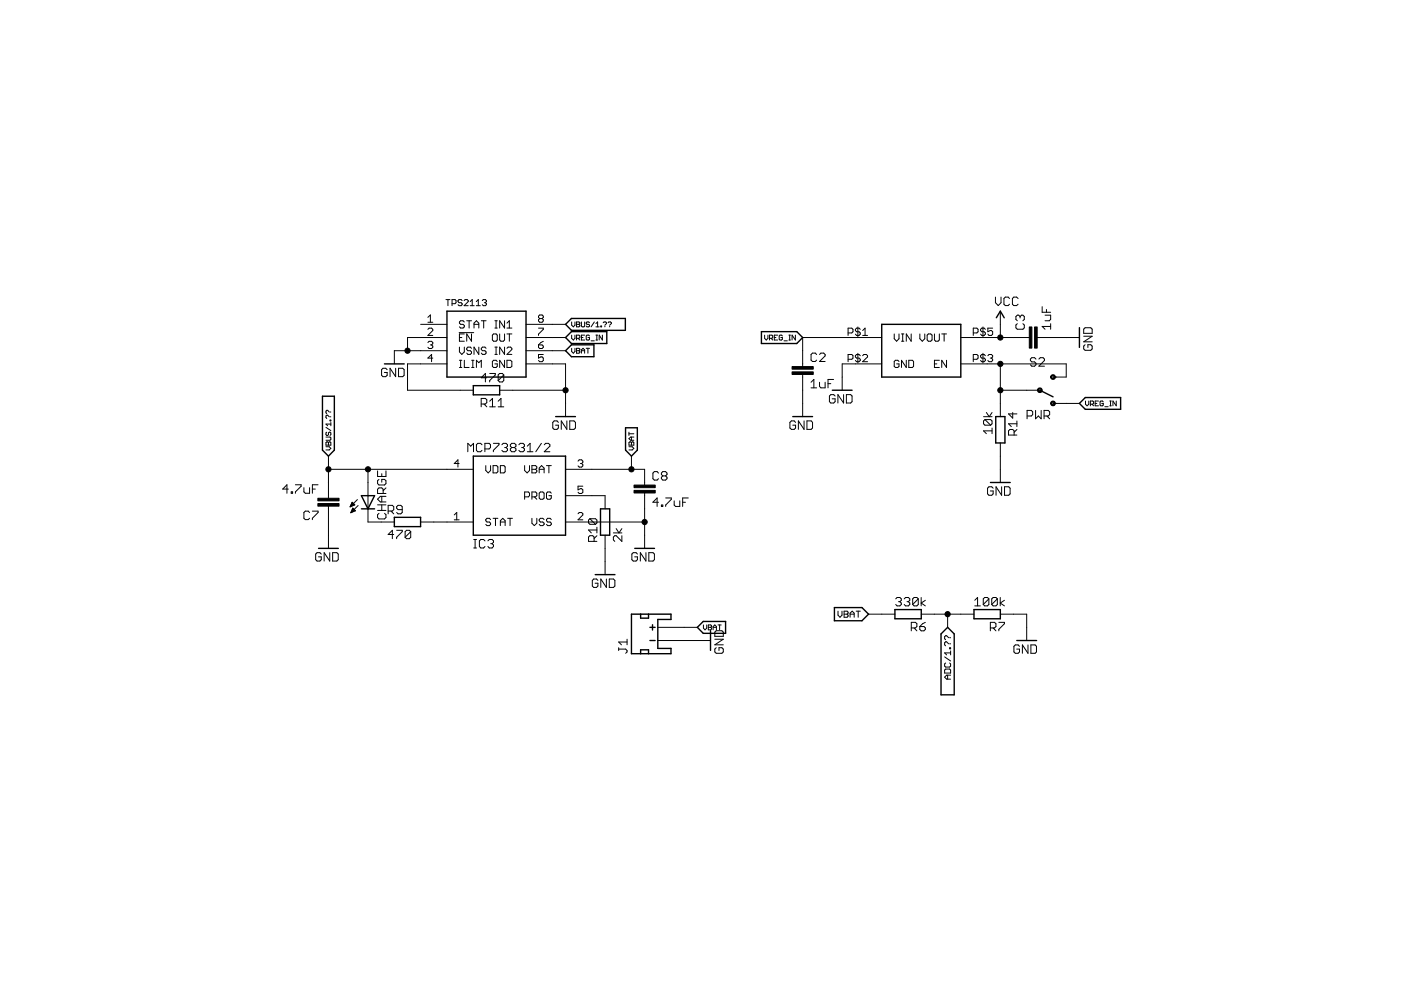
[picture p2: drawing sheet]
<svg xmlns="http://www.w3.org/2000/svg" width="297mm" height="210mm" viewBox="0 0 297 210" stroke-linecap="round" stroke-linejoin="round" font-family="sans-serif">
<g fill="none" stroke="#000" stroke-width=".21">
<path d="M82.1 78.4l-.3-.3h-.6l-.3 .3v1.2l.3 .3h.6l.3-.3v-.6h-.6M83.9 78.1v1.8l-1.2-1.8v1.8M84.5 78.1h.9l.3 .3v1.2l-.3 .3h-.9zM89.2 68.8h5.6M90.7 72.6l.3-.2h.5l.3 .2v.3l-.3 .2M90.7 67.3l.5-.5v1.5M90.7 68.3h1.1M90.7 69.8l.3-.2h.5l.3 .2v.3l-1.1 1h1.1M91.2 73.1h.3M91.5 73.1l.3 .3v.2l-.3 .3h-.5l-.3-.3M91.8 75.9h-1.1l.8-.7v1.5M94.6 63.5h.8"/>
<path d="M94.8 71.6h-8.4v2.8M94.8 74.4h-11.2v2.8M94.8 77.2h-8.4v5.5h14M95 63.5v1.3M95.8 64.4h.7l.2-.2v-.5l-.2-.2h-.7v1.3M97.3 70.5h3.1M97.4 73.6v1l.5 .5 .5-.5v-1M97.4 71.6h.5M97.4 77.9h.5M97.4 76.4h.5M97.7 76.4v1.5M98 63.7l-.2-.2h-.5l-.2 .2 .2 .5h.5l.2 .2-.2 .4h-.5l-.2-.2"/>
<path d="M98.4 63.7l.2-.2h.4l.3 .2v.2l-.9 .9h.9M98.4 68.3l-.2-.3h-.5l-.3 .3v.2l.3 .3h.5l.2 .2v.3l-.2 .3h-.5l-.3-.3M98.4 70.8h-1v1.5h1M98.4 76.4v1.5h1.1M99 68h1M99.5 68v1.6M99.7 64.8h.8M99.7 63.9l.4-.4v1.3M100 70.8v1.5l-1-1.5v1.5M100 73.9l-.3-.3h-.5l-.2 .3v.2l.2 .3h.5l.3 .2v.3l-.3 .2h-.5l-.2-.2M100 77.9h.5M100 76.4h.5"/>
<path d="M100.2 76.4v1.5M100.5 68.8h1M100.5 69.6v-1.1l.5-.5 .5 .5v1.1M101 64.8h.8M101 63.9l.4-.4v1.3M101 77.9v-1.5l.5 .5 .5-.5v1.5M101.5 73.6v1.5l-1-1.5v1.5M102 68h1.1M102.3 63.7l.2-.2h.4l.2 .2-.2 .5M102.6 68v1.6M102.7 64.2h.2M102.9 64.2l.2 .2-.2 .4h-.4l-.2-.2"/>
<path d="M103.1 73.9l-.3-.3h-.5l-.3 .3v.2l.3 .3h.5l.3 .2v.3l-.3 .2h-.5l-.3-.2M103.8 79.2h1.2v.3l-1.2 1.2v.3M104.4 71.1l.2-.3h.6l.2 .3v1l-.2 .2h-.6l-.2-.2zM104.9 68h.5M104.9 69.6h.5M104.9 73.6h.5M104.9 75.1h.5M105.2 68v1.6M105.2 73.6v1.5M105.4 76.6l-.2-.2h-.6l-.2 .2v1.1l.2 .2h.6l.2-.2v-.5h-.5M105.9 70.8v1.3l.3 .2h.5l.3-.2v-1.3M106.8 79.5l-.3-.3h-.6l-.3 .3v1.2"/>
<path d="M106.8 79.5v1.2l-.3 .3h-.6l-.3-.3M106.8 79.5l-1.2 1.2M107 68v1.6l-1.1-1.6v1.6M107 73.6v1.5l-1.1-1.5v1.5M107 76.4v1.5l-1.1-1.5v1.5M107.5 69.6h1M107.5 70.8h1M107.5 73.9l.2-.3h.5l.3 .3v.2l-1 1h1M107.5 76.4h.7l.3 .2v1.1l-.3 .2h-.7zM107.5 68.5l.5-.5v1.6M108 70.8v1.5M111.5 68.8h8.4"/>
<path d="M111.5 71.6h8.4M111.5 74.4h8.4M111.5 77.2h8.4v11.1M114.2 69.6h1v.2l-1 1v.3M114.2 73.1h.7l.3 .3v.2l-.3 .3h-.5l-.2-.3zM114.4 67.5l-.2 .3v.3l.2 .2h.5l.3-.2v-.3l-.3-.3M114.4 67.5l-.2-.2v-.3l.2-.2h.5l.3 .2v.3l-.3 .2M114.4 67.5h.5M115.2 75.2h-1v.7l.5-.2h.2l.3 .2v.5l-.3 .3h-.5l-.2-.3M115.2 72.4l-1 .7M121.2 68.3v.6l.4 .4 .3-.4v-.6M121.2 71.1v.6l.4 .4 .3-.4v-.6"/>
<path d="M121.2 73.9v.6l.4 .4 .3-.4v-.6M122.2 68.8h.5M122.2 74.4h.5M122.2 68.3h.5l.2 .1-.2 .4 .2 .3-.2 .2h-.5zM122.2 71.7h.5l.2-.1v-.4l-.2-.1h-.5v1M122.2 73.9h.5l.2 .1-.2 .4 .2 .3-.2 .2h-.5zM122.6 71.7l.3 .4M123.3 71.6h.3M123.3 74.4h.7M123.3 68.3v.8l.1 .2h.4l.2-.2v-.8M123.3 74.9v-.7l.3-.3 .4 .3v.7M124 71.1h-.7v1h.7"/>
<path d="M124.3 73.9h.7M124.7 73.9v1M125 68.4l-.2-.1h-.3l-.2 .1 .2 .4h.3l.2 .1-.2 .4h-.3l-.2-.2M125 71.2l-.2-.1h-.3l-.2 .1v.7l.2 .2h.3l.2-.2v-.3h-.3M125.3 72.3h.7M126 68.3l-.7 1M126.3 69.3h.7M126.3 68.6l.4-.3v1M126.3 71.1h.4M126.3 72.1h.4M126.5 71.1v1M127.4 69.1h.2v.2h-.2z"/>
<path d="M127.7 71.1v1l-.7-1v1M127.9 68.4l.2-.1h.3l.2 .1-.4 .5M128.2 69.1v.2M128.9 68.4l.2-.1 .5 .1-.3 .5M129.3 69.1v.2M162.1 71.1v.6l.4 .4 .3-.4v-.6M163.2 71.7h.5l.1-.1v-.4l-.1-.1h-.5v1M163.5 71.7l.3 .4M164.2 71.6h.3M164.9 71.1h-.7v1h.7M165.9 71.2l-.2-.1h-.3l-.2 .1v.7l.2 .2h.3l.2-.2v-.3h-.4M166.2 72.3h.7"/>
<path d="M167.3 71.1h.3M167.3 72.1h.3M167.4 71.1v1M168.6 71.1v1l-.7-1v1M170.2 79.4v8.9M173.1 75.2l-.3-.3h-.5l-.3 .3v1.1l.3 .3h.5l.3-.3M173.8 75.2l.3-.3h.5l.3 .3v.3l-1.1 1.1h1.1M179.8 70.6h.8l.2-.3v-.5l-.2-.2h-.8v1.5M179.8 76.2h.8l.2-.3v-.5l-.2-.2h-.8v1.5M181.9 69.3v2.1M181.9 74.9v2.1M182.4 75.4l-.3-.2h-.5l-.2 .2v.3l.2 .2h.5l.3 .3v.2l-.3 .3h-.5l-.2-.3"/>
<path d="M182.4 69.8l-.3-.2h-.5l-.2 .2v.3l.2 .2h.5l.3 .3v.2l-.3 .3h-.5l-.2-.3M182.9 70.1l.5-.5v1.5M182.9 71.1h1M182.9 75.4l.3-.2h.5l.2 .2v.3l-1 1h1M186.9 71.6h-16.7v6.1M186.9 77.2h-8.3v5.5M189.6 70.8v1l.5 .5 .5-.5v-1M190.6 76.6l-.2-.2h-.6l-.2 .2v1.1l.2 .2h.6l.2-.2v-.5h-.5M191.1 70.8h.5M191.1 72.3h.5M191.4 70.8v1.5M192.2 76.4v1.5l-1.1-1.5v1.5"/>
<path d="M192.7 76.4h.7l.3 .2v1.1l-.3 .2h-.7zM193.2 70.8v1.5l-1-1.5v1.5M195 70.8v1l.5 .5 .6-.5v-1M196.8 70.8h.5l.3 .3v1l-.3 .2h-.5l-.2-.2v-1zM198.1 70.8v1.3l.3 .2h.5l.3-.2v-1.3M198.1 77.2h.5M199.2 76.4h-1.1v1.5h1.1M199.7 70.8h1M200.2 70.8v1.5M200.7 76.4v1.5l-1-1.5v1.5M203.7 71.6h14.5M203.7 77.2h22.4v2.7h-2.8"/>
<path d="M206.4 76.2h.7l.3-.3v-.5l-.3-.2h-.7v1.5M206.4 70.6h.7l.3-.3v-.5l-.3-.2h-.7v1.5M208.4 69.3v2.1M208.4 74.9v2.1M208.9 69.8l-.2-.2h-.5l-.3 .2v.3l.3 .2h.5l.2 .3v.2l-.2 .3h-.5l-.3-.3M208.9 75.4l-.2-.2h-.5l-.3 .2v.3l.3 .2h.5l.2 .3v.2l-.2 .3h-.5l-.3-.3M209.4 75.4l.3-.2h.5l.3 .2v.3l-.3 .2M210 75.9h.2M210.2 75.9l.3 .3v.2l-.3 .3h-.5l-.3-.3M210.5 69.6h-1.1v.7l.6-.2h.2l.3 .2v.5l-.3 .3h-.5l-.3-.3M211.1 63v1.2l.5 .6 .6-.6v-1.2M212.1 66v5.6"/>
<path d="M212.1 77.2v11.1M214 63.3l-.3-.3h-.6l-.2 .3v1.2l.2 .3h.6l.3-.3M215.7 68.6l-.3 .3v.6l.3 .3h1.2l.3-.3v-.6l-.3-.3M215.9 63.3l-.4-.3h-.6l-.2 .3v1.2l.2 .3h.6l.4-.3M216.3 67.1l-.3-.3h-.3l-.3 .3v.6l.3 .3M216.3 67.1l.3-.3h.3l.3 .3v.6l-.3 .3M216.3 67.1v.3M219.6 76.1l-.2-.3h-.6l-.3 .3v.3l.3 .3h.6l.2 .3v.3l-.2 .3h-.6l-.3-.3M219.9 71.6h9M220.3 76.1l.3-.3h.5l.3 .3v.3l-1.1 1.2h1.1M221 65v1.2h1.8M221.6 66.8h1.2v.9l-.3 .3h-.9"/>
<path d="M221.9 65.6v.6M222.8 69.2h-1.8l.6 .6M222.8 68.6v1.2M229.8 71.3h1.8l-1.8 1.2h1.8M230.1 73.1l-.3 .3v.6l.3 .3h1.2l.3-.3v-.6l-.3-.3h-.6v.6M230.1 69.5h1.2l.3 .3v.9h-1.8v-.9zM69.1 94.7h.7l.3 .4-.3 .3h-.7M69.1 92.7h.9l.1 .1v.4l-.1 .1h-.9M69.1 93.9l.2-.2 .3 .2 .4-.2 .1 .2v.5h-1zM69.1 90.6l1 .7M69.3 91.6l-.2 .2v.4l.4 .1 .1-.1v-.4l.4-.2 .1 .2v.4l-.1 .1M69.6 99.5h30.8"/>
<path d="M69.6 93.9v.5M69.6 96.7v8.9M69.8 87.4l-.3-.4h-.2l-.2 .2v.3l.2 .2M69.8 88.4l-.5-.4-.2 .2 .2 .5M70 89.1h.1v.1h-.1zM70 88.4h.1M70 87.4h.1M70.1 89.6v.7M70.1 89.9h-1l.4 .4M78 99.5v11.2h5.6M80.1 99.8v1.2h1.7v-1.2M97.3 98.3h-1l.8-.8v1.5"/>
<path d="M99.2 95.8v-1.8l.6 .6 .6-.6v1.8M102 85.7h.9l.3-.3v-.6l-.3-.3h-.9v1.8M102.2 94.3l-.3-.3h-.6l-.3 .3v1.2l.3 .3h.6l.3-.3M102.6 85.7l.6 .6M102.8 95.2h.9l.3-.3v-.6l-.3-.3h-.9v1.8M103 98.7v1.1l.5 .5 .5-.5v-1.1M103.2 80.1h-1.2l.9-.9v1.8M103.8 85.1l.6-.6v1.8M103.8 86.3h1.2M104.5 98.7h.8l.3 .3v1l-.3 .3h-.8zM104.6 94h1.2v.3l-1.2 1.2v.3M105.6 86.3h1.2"/>
<path d="M105.6 85.1l.6-.6v1.8M105.9 82.7h14M106.1 98.7h.7l.3 .3v1l-.3 .3h-.7zM106.4 94.3l.3-.3h.6l.3 .3v.3l-.3 .3M107 94.9h.3M107.3 94.9l.3 .3v.3l-.3 .3h-.6l-.3-.3M108.5 94.9l-.3-.3v-.3l.3-.3h.6l.3 .3v.3l-.3 .3M108.5 94.9l-.3 .3v.3l.3 .3h.6l.3-.3v-.3l-.3-.3M108.5 94.9h.6M110 94.3l.3-.3h.6l.3 .3v.3l-.3 .3M110.6 94.9h.3M110.9 94.9l.3 .3v.3l-.3 .3h-.6l-.3-.3"/>
<path d="M111.2 98.7v1.1l.6 .5 .5-.5v-1.1M111.8 95.8h1.2M111.8 94.6l.6-.6v1.8M112.8 98.7h.8l.2 .3v.3l-.2 .2 .2 .3v.2l-.2 .3h-.8zM112.8 99.5h.8M114.3 99.5h1.1M114.8 94l-1.2 1.8M115.4 94.3l.3-.3h.6l.3 .3v.3l-1.2 1.2h1.2M115.9 98.7h1M116.4 98.7v1.6M118.4 89.6l-.3-.4h-.6l-.3 .4v1.1l.3 .3h.6l.3-.3v-.6h-.6M119.9 99.5h16.8v3.3"/>
<path d="M120.2 89.2v1.8l-1.2-1.8v1.8M120.8 89.2h.9l.3 .4v1.1l-.3 .3h-.9zM122.6 97.8l.2-.3h.5l.3 .3v.2l-.3 .3M123.1 98.3h.2M123.3 98.3l.3 .2v.3l-.3 .2h-.5l-.2-.2M133.3 94.7h.7l.4 .4-.4 .3h-.7M133.3 93.9l.2-.2 .4 .2 .3-.2 .2 .2v.5h-1.1zM133.3 91.6v.7M133.3 92h1.1M133.9 92.7v.6M133.9 93.9v.5M133.9 96.7v2.8"/>
<path d="M134.4 92.7h-.7l-.4 .3 .4 .3h.7M168.7 89.6l-.3-.4h-.6l-.3 .4v1.1l.3 .3h.6l.3-.3v-.6h-.6M170.5 89.2v1.8l-1.2-1.8v1.8M171.1 89.2h.9l.3 .4v1.1l-.3 .3h-.9zM172 81l.6-.5v1.7M172 82.2h1.1M173.8 81v.9l.3 .3h.8v-1.2M175.6 81.3h.5M176.7 80.5h-1.1v1.7M177.1 84l-.3-.3h-.7l-.2 .3v1.2l.2 .2h.7l.3-.2v-.6h-.7M178.9 83.7v1.7l-1.2-1.7v1.7M179.5 83.7h.9l.3 .3v1.2l-.3 .2h-.9z"/>
<path d="M208.5 88.3h1.8M208.8 89l-.3 .3v.6l.3 .2h1.2M208.8 89h1.2l.3 .3v.6l-.3 .2M208.8 89l1.2 1.1M209.1 87.5l.6 .8 .6-.8M210.3 91.4h-1.8l.6 .5M210.3 90.8v1.1M212.1 93.9v8.4M212.1 82.7h8.4M214.7 87.5v1.1l-.9-.8h1.8M215 92.2v-.8l-.3-.3h-.6l-.3 .3v.8h1.8M215.6 91.1l-.6 .6"/>
<path d="M215.6 89.9h-1.8l.6 .5M215.6 89.3v1.1M217.8 88.2h.9l.2-.3v-.6l-.2-.3h-.9v1.8M219.6 87v1.8l.6-.6 .5 .6v-1.8M221.4 88.2h.8l.3-.3v-.6l-.3-.3h-.8v1.8M222 88.2l.5 .6M223.3 85.5h5.6M230.1 85v.7l.4 .3 .3-.3v-.7M231.2 85.7h.5l.2-.2v-.3l-.2-.2h-.5v1M231.5 85.7l.4 .3M232.2 85.5h.4M232.9 85h-.7v1h.7"/>
<path d="M233.9 85.2l-.2-.2h-.3l-.2 .2v.7l.2 .1h.3l.2-.1v-.4h-.3M234.3 86.2h.6M235.3 85h.3M235.3 86h.3M235.5 85v1M236.7 85v1l-.7-1v1M61.1 103.7h-1.2l.9-.9v1.8M61.7 104.3h.3v.3h-.3zM62.6 102.8h1.2v.3l-1.2 1.2v.3M64.4 103.4v.9l.3 .3h.9v-1.2M65.6 108.7l-.3-.3h-.6l-.3 .3v1.2l.3 .3h.6l.3-.3M66.2 103.7h.6"/>
<path d="M66.2 108.4h1.2v.3l-1.2 1.2v.3M67.4 102.8h-1.2v1.8M68.1 117.5l-.3-.3h-.6l-.3 .3v1.2l.3 .3h.6l.3-.3v-.6h-.6M69.6 107.3v9M69.9 117.2v1.8l-1.2-1.8v1.8M70.5 117.2h.9l.3 .3v1.2l-.3 .3h-.9zM74.3 107.4h.1M74.3 107.2h.5M74.4 107.1h.7M74.4 108.6h.3M74.4 107h.7M74.5 108.5h.5"/>
<path d="M74.5 106.8h.5M74.5 108.3h.8M74.6 106.7h.3M74.6 108.2h.6M74.6 106.6h.1M74.7 108.1h.4M74.7 106.5l.5 .5-1 .5zM74.7 107.9h.3M74.8 107.8h.1M74.8 107.7l-.4 1M74.8 107.7l.6 .6-1 .4M75.8 105.9l-1.6 1.6"/>
<path d="M75.9 107.2l-1.5 1.5M80.1 108.2h1.7M80.1 107h1.7M80.3 108.8l-.2 .3v.6l.2 .3h1.2l.3-.3v-.6l-.3-.3M80.3 101.6l-.2 .3v.6l.2 .3h1.2l.3-.3v-.6l-.3-.3h-.6v.6M80.9 100.4v.6M80.9 105.2v1.2M80.9 107v1.2M81.2 104.6v-.9l-.3-.3h-.6l-.2 .3v.9h1.7M81.8 105.2h-1.2l-.5 .6 .5 .6h1.2M81.8 103.4l-.6 .6M82.3 108.4h.9l.3-.3v-.7l-.3-.3h-.9v1.8"/>
<path d="M82.9 108.4l.6 .5M83.5 113.3h-1.2l.9-.9v1.8M84.1 112.4h1.2v.3l-1.2 1.2v.3M85.3 108.1h-.9l-.3-.4v-.3l.3-.3h.6l.3 .3v1.2l-.3 .3h-.6l-.3-.3M87.1 112.7l-.3-.3h-.6l-.3 .3v1.2M87.1 112.7v1.2l-.3 .3h-.6l-.3-.3M87.1 112.7l-1.2 1.2M89.2 110.7h11.2M96.3 109.2l.5-.5v1.5M96.3 110.2h1M100.4 116.2h.6M100.4 114.4h.6"/>
<path d="M100.7 114.4v1.8M102.8 114.7l-.3-.3h-.6l-.3 .3v1.2l.3 .3h.6l.3-.3M103.4 114.7l.3-.3h.6l.3 .3v.3l-.3 .3M104 110.2l-.2-.3h-.5l-.3 .3v.2l.3 .3h.5l.2 .2v.3l-.2 .2h-.5l-.3-.2M104 115.3h.3M104.3 115.3l.3 .3v.3l-.3 .3h-.6l-.3-.3M104.5 109.9h1.1M105.1 109.9v1.5M106.1 110.7h1M106.1 111.4v-1l.5-.5 .5 .5v1M107.6 109.9h1M108.1 109.9v1.5"/>
<path d="M111.2 105.3h.8l.3-.2v-.5l-.3-.3h-.8v1.6M112.8 105.3h.8l.2-.2v-.5l-.2-.3h-.8v1.6M112.8 109.9v1l.5 .5 .5-.5v-1M113.3 105.3l.5 .6M114.3 100.3v-1l.5-.6 .6 .6v1M114.6 104.3h.5l.3 .3v1l-.3 .3h-.5l-.3-.3v-1zM115.4 110.2l-.3-.3h-.5l-.3 .3v.2l.3 .3h.5l.3 .2v.3l-.3 .2h-.5l-.3-.2M116.9 104.6l-.3-.3h-.5l-.2 .3v1l.2 .3h.5l.3-.3v-.5h-.5M116.9 110.2l-.3-.3h-.5l-.2 .3v.2l.2 .3h.5l.3 .2v.3l-.3 .2h-.5l-.2-.2M119.9 110.7h16.8M119.9 105.1h8.4v2.8M122.6 108.9l.2-.2h.5l.3 .2v.3l-1 1h1"/>
<path d="M123.6 103.1h-1v.8l.5-.3h.2l.3 .3v.5l-.3 .2h-.5l-.2-.2M125.1 110l-.3 .3v.6l.3 .3h1.2M125.1 110h1.2l.3 .3v.6l-.3 .3M125.1 110l1.2 1.2M126 114.8v-.9l-.3-.3h-.6l-.3 .3v.9h1.8M126.6 113.6l-.6 .6M126.6 112.4h-1.8l.6 .6M126.6 111.8v1.2M128.3 113.5v8.3M130 113h1.8M130.6 112.1l.6 .9 .6-.9M131.8 113.6v1.2l-1.2-1.2h-.3l-.3 .3v.6l.3 .3"/>
<path d="M135.1 117.5l-.2-.3h-.6l-.3 .3v1.2l.3 .3h.6l.2-.3v-.6h-.5M136.7 104.5v11.8M136.9 117.2v1.8l-1.1-1.8v1.8M137.6 117.2h.9l.2 .3v1.2l-.2 .3h-.9zM139.6 106.5h-1.2l.9-.9v1.8M139.6 100.3l-.3-.3h-.6l-.3 .3v1.2l.3 .3h.6l.3-.3M140.2 107.1h.3v.3h-.3zM140.5 100.9l-.3-.3v-.3l.3-.3h.6l.3 .3v.3l-.3 .3M140.5 100.9l-.3 .3v.3l.3 .3h.6l.3-.3v-.3l-.3-.3M140.5 100.9h.6M141.1 105.6h1.2v.3l-1.2 1.2v.3M142.9 106.2v.9l.3 .3h.9v-1.2"/>
<path d="M144.7 106.5h.6M145.9 105.6h-1.2v1.8M210.6 103.5l-.3-.3h-.6l-.3 .3v1.2l.3 .3h.6l.3-.3v-.6h-.6M212.4 103.2v1.8l-1.2-1.8v1.8M213 103.2h.9l.3 .3v1.2l-.3 .3h-.9zM126.8 123.1l-.3-.3h-.6l-.3 .3v1.1l.3 .3h.6l.3-.3v-.5h-.6M128.6 122.8v1.7l-1.2-1.7v1.7M129.2 122.8h.9l.3 .3v1.1l-.3 .3h-.9zM131.2 137.6h1.5l.2 .3v.3l-.2 .3M131.2 137.3v.6M132.9 135.5v1.2M132.9 136.1h-1.7l.6 .6"/>
<path d="M139.5 133h8.3M139.5 135.8h11.1M149.1 132.5v.7l.4 .3 .3-.3v-.7M150.2 132.5h.5l.2 .2-.2 .3 .2 .3-.2 .2h-.5zM150.2 133h.5M151.2 133h.7M151.2 133.5v-.7l.4-.3 .3 .3v.7M151.6 135.5h1.8l-1.8 1.2h1.8M151.8 137.3l-.2 .3v.6l.2 .3h1.3l.3-.3v-.6l-.3-.3h-.7v.6M151.8 133.7h1.3l.3 .3v.9h-1.8v-.9zM152.2 132.5h.7M152.6 132.5v1"/>
<path d="M177.7 129.6v.8l.4 .5 .4-.5v-.8M179 129.6h.6l.2 .2-.2 .4 .2 .4-.2 .3h-.6zM179 130.2h.6M180.2 130.2h.9M180.2 130.9v-.9l.5-.4 .4 .4v.9M181.5 129.6h.9M181.9 129.6v1.3M184.1 130.2h5.6M189.9 127l.3-.3h.6l.3 .3v.3l-.3 .3M190.5 127.6h.3M190.8 127.6l.3 .3v.3l-.3 .3h-.6l-.3-.3M191.7 127l.3-.3h.6l.3 .3v.3l-.3 .3"/>
<path d="M192.3 127.6h.3M192.6 127.6l.3 .3v.3l-.3 .3h-.6l-.3-.3M193.2 133.1h.9l.3-.3v-.6l-.3-.2h-.9v1.8M193.8 133.1l.6 .7M194.7 127l-.3-.3h-.6l-.3 .3v1.2M194.7 127v1.2l-.3 .3h-.6l-.3-.3M194.7 127l-1.2 1.2M195 132.8h.9l.3 .3v.3l-.3 .4h-.6l-.3-.4zM195.3 126.7v1.8M195.3 130.2h11.2M196.2 127.3l-.9 .6 .9 .6M196.2 132l-.6 .2-.6 .6"/>
<path d="M200.3 139.3l1.2 .8M200.9 130.2v2.8M201.1 135.2l-.4-.4h-.2l-.2 .2v.4l.2 .2M201.1 136.5l-.4-.4h-.2l-.2 .2v.4l.2 .2M201.3 137.4h.2v.2h-.2zM201.3 136.5h.2M201.3 135.2h.2M201.5 138v.9M201.5 138.4h-1.2l.4 .5M206.7 128.5h1.2M206.7 127.3l.6-.6v1.8M209.7 127l-.3-.3h-.6l-.3 .3v1.2"/>
<path d="M209.7 127v1.2l-.3 .3h-.6l-.3-.3M209.7 127l-1.2 1.2M210 133.1h.9l.3-.3v-.6l-.3-.2h-.9v1.8M210.6 133.1l.6 .7M211.5 127l-.3-.3h-.6l-.3 .3v1.2M211.5 127v1.2l-.3 .3h-.6l-.3-.3M211.5 127l-1.2 1.2M211.8 132h1.2v.2l-1.2 1.2v.4M212.1 126.7v1.8M212.1 130.2h5.6v5.6M213 127.3l-.9 .6 .9 .6M216.2 137l-.3-.3h-.6l-.3 .3v1.2l.3 .3h.6l.3-.3v-.6h-.6"/>
<path d="M218 136.7v1.8l-1.2-1.8v1.8M218.6 136.7h.9l.3 .3v1.2l-.3 .3h-.9zM200.3 142.1l.2-.2h.8l.2 .2v.6h-1.2zM200.5 140.6l-.2 .2v.4l.2 .2h.8l.2-.2v-.4l-.2-.2M200.9 143.2v.8M201.5 143.2h-.8l-.4 .4 .4 .4h.8"/>
</g>
<g fill="none" stroke="#000" stroke-width=".3">
<path d="M81.5 77.2h4.2M94.8 66h16.7v13.9h-16.7zM119.9 68.8l1.3-1.3h11.4v2.5h-11.4zM119.9 74.4l1.3-1.3h4.7v2.5h-4.7zM119.9 71.6l1.3-1.3h7.5v2.5h-7.5zM161.4 70.3h7.5l1.3 1.3-1.3 1.2h-7.5zM186.9 68.8h16.8v11.1h-16.8zM211.2 67.4l.9-1.4 .8 1.4M228.9 69.5v4.2M68.4 84h2.5v11.4l-1.3 1.3-1.2-1.3zM100.4 96.7h19.5v16.8h-19.5zM100.4 81.8h5.5v1.9h-5.5z"/>
<path d="M117.8 88.3h4.2M132.6 90.7h2.5v4.7l-1.2 1.3-1.3-1.3zM168.1 88.3h4.2M176.5 82.7h4.2M211.1 88.3h2v5.6h-2zM220.5 82.7l2.8 1.4M228.9 85.5l1.2-1.2h7.5v2.5h-7.5zM67.5 116.3h4.2M76.6 105.1h2.8l-1.4 2.8zM76.6 107.9h2.8M83.6 109.7h5.6v2h-5.6zM127.3 107.9h2v5.6h-2z"/>
<path d="M134.6 116.3h4.2M210 102.3h4.2M126.2 121.8h4.2M133.9 130.2h8.4v1.1h-2.8v6.2h2.8v1.1h-8.4zM135.8 130.2v.9h1.7v-.9M135.8 138.6v-.8h1.7v.8M137.8 133h1.1M137.8 135.8h1.1M138.3 132.5v1.1M147.8 133l1.3-1.2h4.7v2.5h-4.7zM150.6 133.7v4.2M176.9 128.8h5.9l1.3 1.4-1.3 1.4h-5.9z"/>
<path d="M189.7 129.2h5.6v2h-5.6zM199.5 134.4l1.4-1.4 1.4 1.4v12.9h-2.8zM206.5 129.2h5.6v2h-5.6zM215.6 135.8h4.2"/>
</g>
<path d="M167.9 78.8h4.5v.6h-4.5zM167.9 77.7h4.5v.6h-4.5zM218.2 69.3h.6v4.5h-.6zM219.4 69.3h.5v4.5h-.5zM67.4 105.6h4.5v.6h-4.5zM67.4 106.8h4.5v.5h-4.5zM134.4 104h4.5v.5h-4.5zM134.4 102.8h4.5v.6h-4.5z" fill="#000" stroke="#000" stroke-width=".21"/>
<g fill="#000" stroke="#000" stroke-width=".21">
<path d="M222.9 79.5a.51 .51 0 0 1 .8 .2 .51 .51 0 0 1-.3 .7 .51 .51 0 0 1-.6-.5h.2a.29 .29 0 0 1 .3-.3 .29 .29 0 0 1 .2 .5 .29 .29 0 0 1-.5 0l-.2-.2z" fill-rule="evenodd"/>
<path d="M220.2 82.3a.5 .5 0 0 1 .7 .2 .5 .5 0 0 1-.3 .7 .5 .5 0 0 1-.6-.5h.2a.29 .29 0 0 1 .3-.3 .29 .29 0 0 1 .2 .5 .29 .29 0 0 1-.5 0l-.2-.2z" fill-rule="evenodd"/>
<path d="M222.9 85.1a.5 .5 0 0 1 .8 .2 .5 .5 0 0 1-.3 .7 .5 .5 0 0 1-.6-.5h.2a.29 .29 0 0 1 .3-.3 .29 .29 0 0 1 .2 .5 .29 .29 0 0 1-.5 0l-.2-.2z" fill-rule="evenodd"/>
<circle cx="86.4" cy="74.4" r=".55"/>
<circle cx="212.1" cy="71.6" r=".55"/>
<circle cx="212.1" cy="77.2" r=".55"/>
<circle cx="69.6" cy="99.5" r=".55"/>
<circle cx="78" cy="99.5" r=".55"/>
<circle cx="119.9" cy="82.7" r=".55"/>
<circle cx="133.9" cy="99.5" r=".55"/>
<circle cx="212.1" cy="82.7" r=".55"/>
<circle cx="136.7" cy="110.7" r=".55"/>
<circle cx="200.9" cy="130.2" r=".55"/>
</g>
</svg>
